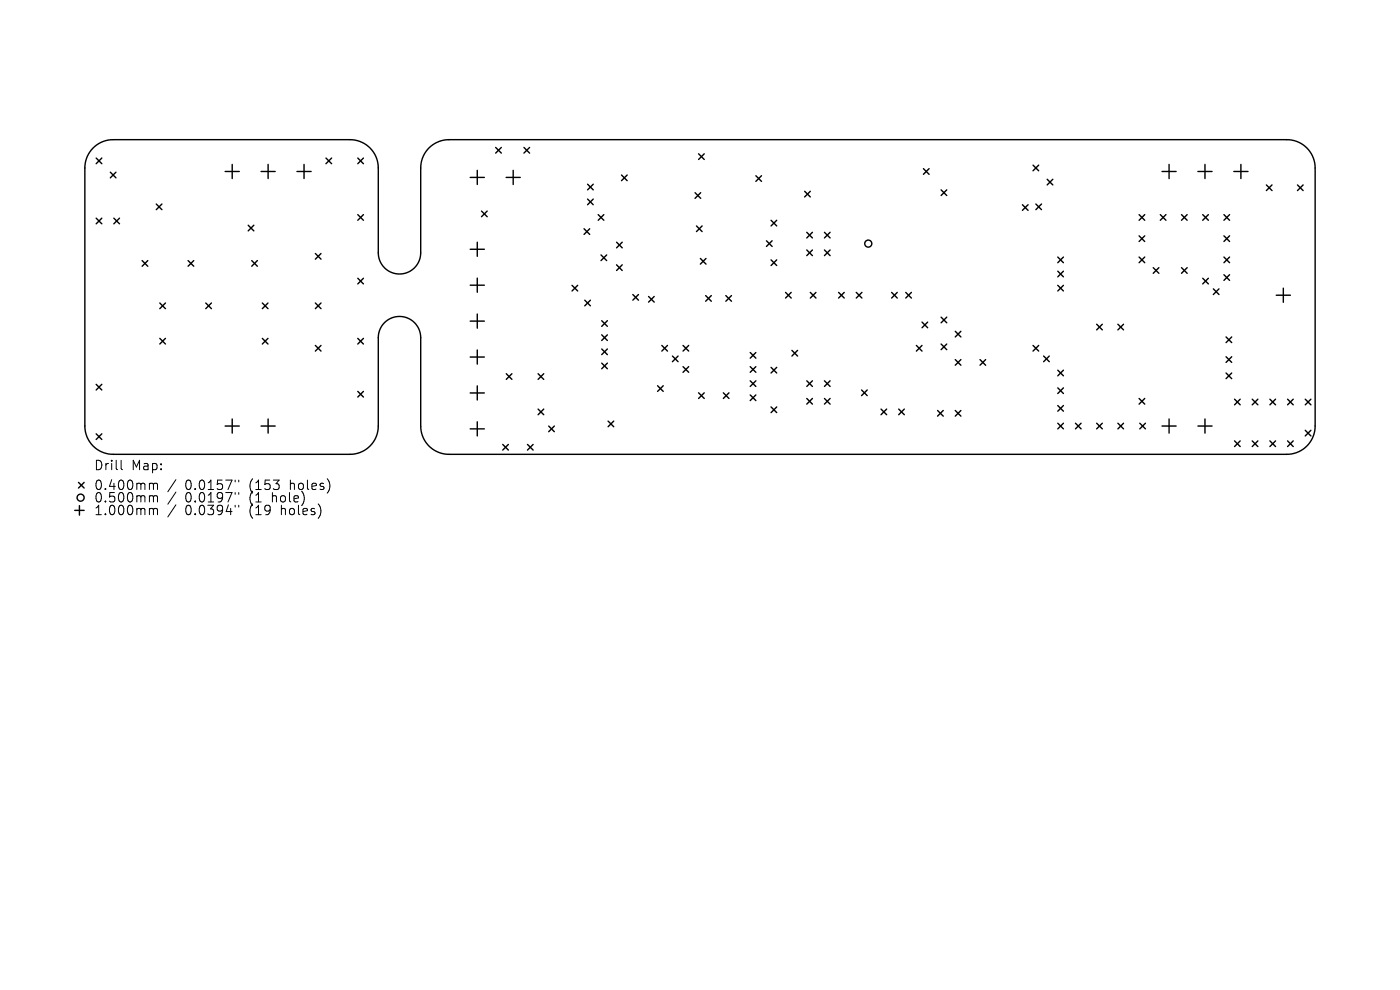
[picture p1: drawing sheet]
<svg xmlns="http://www.w3.org/2000/svg" width="297mm" height="210mm" viewBox="0 0 297 210" stroke-linecap="round" stroke-linejoin="round" font-family="sans-serif">
<defs><g id="words">
<g font-size="2.8">
<text x="19.9" y="100">Drill</text>
<text x="27.9" y="100">Map:</text>
<text x="19.9" y="104.2">0.400mm</text>
<text x="19.9" y="106.9">0.500mm</text>
<text x="39.3" y="104.2">0.0157&quot;</text>
<text x="39.3" y="106.9">0.0197&quot;</text>
<text x="53" y="104.2">(153</text>
<text x="53" y="106.9">(1</text>
<text x="58" y="106.9">hole)</text>
<text x="61.8" y="104.2">holes)</text>
<text x="19.9" y="109.6">1.000mm</text>
<text x="39.3" y="109.6">0.0394&quot;</text>
<text x="53" y="109.6">(19</text>
<text x="59.9" y="109.6">holes)</text>
</g>
</g></defs>
<g fill="none" stroke="#000" stroke-width=".3">
<path d="M19.8 31.4a6 6 0 0 1 4.2-1.8h50.3a6 6 0 0 1 6 6v18a4.5 4.5 0 0 0 4.5 4.5 4.5 4.5 0 0 0 4.5-4.5v-18a6 6 0 0 1 6-6h177.7a6 6 0 0 1 6 6v54.8a6 6 0 0 1-6 6h-177.7a6 6 0 0 1-6-6v-18.8a4.5 4.5 0 0 0-4.5-4.5 4.5 4.5 0 0 0-4.5 4.5v18.8a6 6 0 0 1-6 6h-50.3a6 6 0 0 1-6-6v-54.8a6 6 0 0 1 1.8-4.2zM20.4 33.5l1.2 1.2M21.6 33.5l-1.2 1.2M23.4 36.5l1.2 1.2M24.6 36.5l-1.2 1.2M47.8 36.4h3M49.3 34.9v3M55.4 36.4h3M56.9 34.9v3M63 36.4h3M64.5 34.9v3M69.2 33.5l1.2 1.2"/>
<path d="M70.4 33.5l-1.2 1.2M75.9 33.5l1.2 1.2M77.1 33.5l-1.2 1.2M99.8 37.6h3M101.3 36.1v3M105.2 31.3l1.2 1.2M106.4 31.3l-1.2 1.2M107.4 37.6h3M108.9 36.1v3M111.2 31.3l1.2 1.2M112.4 31.3l-1.2 1.2M124.7 39.1l1.2 1.2"/>
<path d="M125.9 39.1l-1.2 1.2M131.9 37.1l1.2 1.2M133.1 37.1l-1.2 1.2M148.2 32.6l1.2 1.2M149.4 32.6l-1.2 1.2M160.4 37.3l1.2 1.2M161.6 37.3l-1.2 1.2M195.9 35.8l1.2 1.2M197.1 35.8l-1.2 1.2M219.2 35l1.2 1.2M220.4 35l-1.2 1.2M222.2 38l1.2 1.2"/>
<path d="M223.4 38l-1.2 1.2M246.5 36.4h3M248 34.9v3M254.1 36.4h3M255.6 34.9v3M261.8 36.4h3M263.3 34.9v3M268.7 39.2l1.2 1.2M269.9 39.2l-1.2 1.2M275.3 39.2l1.2 1.2M276.5 39.2l-1.2 1.2M20.4 46.3l1.2 1.2"/>
<path d="M21.6 46.3l-1.2 1.2M24.2 46.3l1.2 1.2M25.4 46.3l-1.2 1.2M30.2 55.3l1.2 1.2M31.4 55.3l-1.2 1.2M33.2 43.3l1.2 1.2M34.4 43.3l-1.2 1.2M39.9 55.3l1.2 1.2M41.1 55.3l-1.2 1.2M52.7 47.8l1.2 1.2M53.4 55.3l1.2 1.2M53.9 47.8l-1.2 1.2"/>
<path d="M54.6 55.3l-1.2 1.2M66.9 53.8l1.2 1.2M68.1 53.8l-1.2 1.2M75.9 45.5l1.2 1.2M75.9 59l1.2 1.2M77.1 45.5l-1.2 1.2M77.1 59l-1.2 1.2M99.8 52.9h3M101.3 51.4v3M101.3 59v3M102.2 44.8l1.2 1.2M103.4 44.8l-1.2 1.2"/>
<path d="M123.9 48.5l1.2 1.2M124.7 42.2l1.2 1.2M125.1 48.5l-1.2 1.2M125.9 42.2l-1.2 1.2M126.9 45.5l1.2 1.2M127.5 54.1l1.2 1.2M128.1 45.5l-1.2 1.2M128.7 54.1l-1.2 1.2M130.8 51.4l1.2 1.2M130.8 56.2l1.2 1.2M132 51.4l-1.2 1.2M132 56.2l-1.2 1.2"/>
<path d="M147.5 40.9l1.2 1.2M147.8 47.9l1.2 1.2M148.6 54.8l1.2 1.2M148.7 40.9l-1.2 1.2M149 47.9l-1.2 1.2M149.8 54.8l-1.2 1.2M162.6 51.1l1.2 1.2M163.6 46.7l1.2 1.2M163.6 55.1l1.2 1.2M163.8 51.1l-1.2 1.2M164.8 46.7l-1.2 1.2M164.8 55.1l-1.2 1.2"/>
<path d="M170.7 40.6l1.2 1.2M171.2 49.3l1.2 1.2M171.2 53l1.2 1.2M171.9 40.6l-1.2 1.2M172.4 49.3l-1.2 1.2M172.4 53l-1.2 1.2M174.9 53l1.2 1.2M174.9 49.3l1.2 1.2M176.1 49.3l-1.2 1.2M176.1 53l-1.2 1.2M199.7 40.3l1.2 1.2M200.9 40.3l-1.2 1.2"/>
<path d="M216.9 43.4l1.2 1.2M218.1 43.4l-1.2 1.2M219.8 43.3l1.2 1.2M221 43.3l-1.2 1.2M224.4 54.5l1.2 1.2M224.4 57.5l1.2 1.2M225.6 54.5l-1.2 1.2M225.6 57.5l-1.2 1.2M241.7 45.5l1.2 1.2M241.7 50l1.2 1.2M241.7 54.5l1.2 1.2M242.9 45.5l-1.2 1.2"/>
<path d="M242.9 50l-1.2 1.2M242.9 54.5l-1.2 1.2M244.7 56.8l1.2 1.2M245.9 56.8l-1.2 1.2M246.2 45.5l1.2 1.2M247.4 45.5l-1.2 1.2M250.7 45.5l1.2 1.2M250.7 56.8l1.2 1.2M251.9 45.5l-1.2 1.2M251.9 56.8l-1.2 1.2M255.2 59l1.2 1.2M255.2 45.5l1.2 1.2"/>
<path d="M256.4 59l-1.2 1.2M256.4 45.5l-1.2 1.2M259.7 54.5l1.2 1.2M259.7 50l1.2 1.2M259.7 45.5l1.2 1.2M259.7 58.3l1.2 1.2M260.9 54.5l-1.2 1.2M260.9 58.3l-1.2 1.2M260.9 45.5l-1.2 1.2M260.9 50l-1.2 1.2M33.9 64.3l1.2 1.2M33.9 71.8l1.2 1.2"/>
<path d="M35.1 64.3l-1.2 1.2M35.1 71.8l-1.2 1.2M43.7 64.3l1.2 1.2M44.9 64.3l-1.2 1.2M55.7 64.3l1.2 1.2M55.7 71.8l1.2 1.2M56.9 64.3l-1.2 1.2M56.9 71.8l-1.2 1.2M66.9 64.3l1.2 1.2M66.9 73.3l1.2 1.2M68.1 64.3l-1.2 1.2M68.1 73.3l-1.2 1.2"/>
<path d="M75.9 71.8l1.2 1.2M77.1 71.8l-1.2 1.2M99.8 60.5h3M99.8 68.1h3M99.8 75.7h3M101.3 66.6v3M101.3 74.2v3M107.4 79.3l1.2 1.2M108.6 79.3l-1.2 1.2M114.2 79.3l1.2 1.2M115.4 79.3l-1.2 1.2M121.4 60.5l1.2 1.2"/>
<path d="M122.6 60.5l-1.2 1.2M124.1 63.7l1.2 1.2M125.3 63.7l-1.2 1.2M127.7 68l1.2 1.2M127.7 71l1.2 1.2M127.7 74l1.2 1.2M127.7 77l1.2 1.2M128.9 68l-1.2 1.2M128.9 71l-1.2 1.2M128.9 74l-1.2 1.2M128.9 77l-1.2 1.2M134.3 62.5l1.2 1.2"/>
<path d="M135.5 62.5l-1.2 1.2M137.6 62.9l1.2 1.2M138.8 62.9l-1.2 1.2M140.4 73.3l1.2 1.2M141.6 73.3l-1.2 1.2M142.7 75.5l1.2 1.2M143.9 75.5l-1.2 1.2M144.9 77.8l1.2 1.2M144.9 73.3l1.2 1.2M146.1 73.3l-1.2 1.2M146.1 77.8l-1.2 1.2M149.7 62.7l1.2 1.2"/>
<path d="M150.9 62.7l-1.2 1.2M154 62.7l1.2 1.2M155.2 62.7l-1.2 1.2M159.2 74.8l1.2 1.2M159.2 77.8l1.2 1.2M160.4 74.8l-1.2 1.2M160.4 77.8l-1.2 1.2M163.6 77.9l1.2 1.2M164.8 77.9l-1.2 1.2M166.7 62l1.2 1.2M167.9 62l-1.2 1.2M168 74.3l1.2 1.2"/>
<path d="M169.2 74.3l-1.2 1.2M171.9 62l1.2 1.2M173.1 62l-1.2 1.2M177.9 62l1.2 1.2M179.1 62l-1.2 1.2M181.7 62l1.2 1.2M182.9 62l-1.2 1.2M189.2 62l1.2 1.2M190.4 62l-1.2 1.2M192.2 62l1.2 1.2M193.4 62l-1.2 1.2M194.4 73.3l1.2 1.2"/>
<path d="M195.6 73.3l-1.2 1.2M195.6 68.3l1.2 1.2M196.8 68.3l-1.2 1.2M199.7 67.3l1.2 1.2M199.7 73l1.2 1.2M200.9 67.3l-1.2 1.2M200.9 73l-1.2 1.2M202.7 70.3l1.2 1.2M202.7 76.3l1.2 1.2M203.9 70.3l-1.2 1.2M203.9 76.3l-1.2 1.2M207.9 76.3l1.2 1.2"/>
<path d="M209.1 76.3l-1.2 1.2M219.2 73.3l1.2 1.2M220.4 73.3l-1.2 1.2M221.4 75.5l1.2 1.2M222.6 75.5l-1.2 1.2M224.4 78.5l1.2 1.2M224.4 60.5l1.2 1.2M225.6 60.5l-1.2 1.2M225.6 78.5l-1.2 1.2M232.7 68.8l1.2 1.2M233.9 68.8l-1.2 1.2M237.2 68.8l1.2 1.2"/>
<path d="M238.4 68.8l-1.2 1.2M257.4 61.3l1.2 1.2M258.6 61.3l-1.2 1.2M260.1 71.5l1.2 1.2M260.1 75.7l1.2 1.2M260.1 79.1l1.2 1.2M261.3 71.5l-1.2 1.2M261.3 75.7l-1.2 1.2M261.3 79.1l-1.2 1.2M270.8 62.6h3M272.2 61.1v3M20.4 81.5l1.2 1.2"/>
<path d="M20.4 92l1.2 1.2M21.6 81.5l-1.2 1.2M21.6 92l-1.2 1.2M47.8 90.4h3M49.3 88.9v3M55.4 90.4h3M56.9 88.9v3M75.9 83l1.2 1.2M77.1 83l-1.2 1.2M99.8 83.4h3M99.8 91h3M101.3 81.9v3"/>
<path d="M101.3 89.5v3M106.7 94.3l1.2 1.2M107.9 94.3l-1.2 1.2M111.9 94.3l1.2 1.2M113.1 94.3l-1.2 1.2M114.2 86.8l1.2 1.2M115.4 86.8l-1.2 1.2M116.4 90.4l1.2 1.2M117.6 90.4l-1.2 1.2M129 89.3l1.2 1.2M130.2 89.3l-1.2 1.2M139.5 81.8l1.2 1.2"/>
<path d="M140.7 81.8l-1.2 1.2M148.2 83.3l1.2 1.2M149.4 83.3l-1.2 1.2M153.5 83.3l1.2 1.2M154.7 83.3l-1.2 1.2M159.2 80.8l1.2 1.2M159.2 83.8l1.2 1.2M160.4 80.8l-1.2 1.2M160.4 83.8l-1.2 1.2M163.6 86.3l1.2 1.2M164.8 86.3l-1.2 1.2M171.2 80.8l1.2 1.2"/>
<path d="M171.2 84.5l1.2 1.2M172.4 80.8l-1.2 1.2M172.4 84.5l-1.2 1.2M174.9 84.5l1.2 1.2M174.9 80.8l1.2 1.2M176.1 80.8l-1.2 1.2M176.1 84.5l-1.2 1.2M182.8 82.7l1.2 1.2M184 82.7l-1.2 1.2M186.9 86.8l1.2 1.2M188.1 86.8l-1.2 1.2M190.7 86.8l1.2 1.2"/>
<path d="M191.9 86.8l-1.2 1.2M198.9 87.1l1.2 1.2M200.1 87.1l-1.2 1.2M202.7 87.1l1.2 1.2M203.9 87.1l-1.2 1.2M224.4 82.3l1.2 1.2M224.4 86l1.2 1.2M224.4 89.8l1.2 1.2M225.6 82.3l-1.2 1.2M225.6 86l-1.2 1.2M225.6 89.8l-1.2 1.2M228.2 89.8l1.2 1.2"/>
<path d="M229.4 89.8l-1.2 1.2M232.7 89.8l1.2 1.2M233.9 89.8l-1.2 1.2M237.2 89.8l1.2 1.2M238.4 89.8l-1.2 1.2M241.7 84.5l1.2 1.2M241.8 89.8l1.2 1.2M242.9 84.5l-1.2 1.2M243 89.8l-1.2 1.2M246.5 90.4h3M248 88.9v3M254.1 90.4h3"/>
<path d="M255.6 88.9v3M261.9 84.7l1.2 1.2M261.9 93.5l1.2 1.2M263.1 84.7l-1.2 1.2M263.1 93.5l-1.2 1.2M265.7 84.7l1.1 1.2M265.7 93.5l1.1 1.2M266.8 84.7l-1.1 1.2M266.8 93.5l-1.1 1.2M269.4 84.7l1.2 1.2M269.4 93.5l1.2 1.2M270.6 84.7l-1.2 1.2"/>
<path d="M270.6 93.5l-1.2 1.2M273.2 84.7l1.2 1.2M273.2 93.5l1.2 1.2M274.4 84.7l-1.2 1.2M274.4 93.5l-1.2 1.2M276.9 84.7l1.2 1.2M276.9 91.3l1.2 1.2M278.1 84.7l-1.2 1.2M278.1 91.3l-1.2 1.2M15.9 108.3h2M16.7 102.3l1.2 1.2M16.9 107.3v2"/>
<path d="M17.9 102.3l-1.2 1.2"/>
<circle cx="184.2" cy="51.7" r=".75"/>
<circle cx="17.1" cy="105.6" r=".75"/>
</g>
<g fill="none" stroke="#000" stroke-width=".21">
<path d="M25.7 97.6v1.8l.3 .2M32 102.5h.3l.3 .3M32 105.1h.3l.3 .3M32 107.8l.5 .1 .1 .2M32.6 102.8l.2-.3 .5 .1 .1 1.2M32.6 102.8v1M32.6 105.4v1.1M32.6 108.1v1.1M32.6 105.4l.2-.3 .5 .1 .1 1.3M32.6 108.1l.2-.3 .5 .1 .1 1.3M37.3 101.7l-1.7 2.6M37.3 104.4l-1.7 2.6"/>
<path d="M37.3 107.1l-1.7 2.6M49.9 101.8v.4M49.9 104.5v.4M49.9 107.2v.4M50.6 101.8v.4M50.6 104.5v.4M50.6 107.2v.4"/>
</g>
<use href="#words"/>
</svg>
